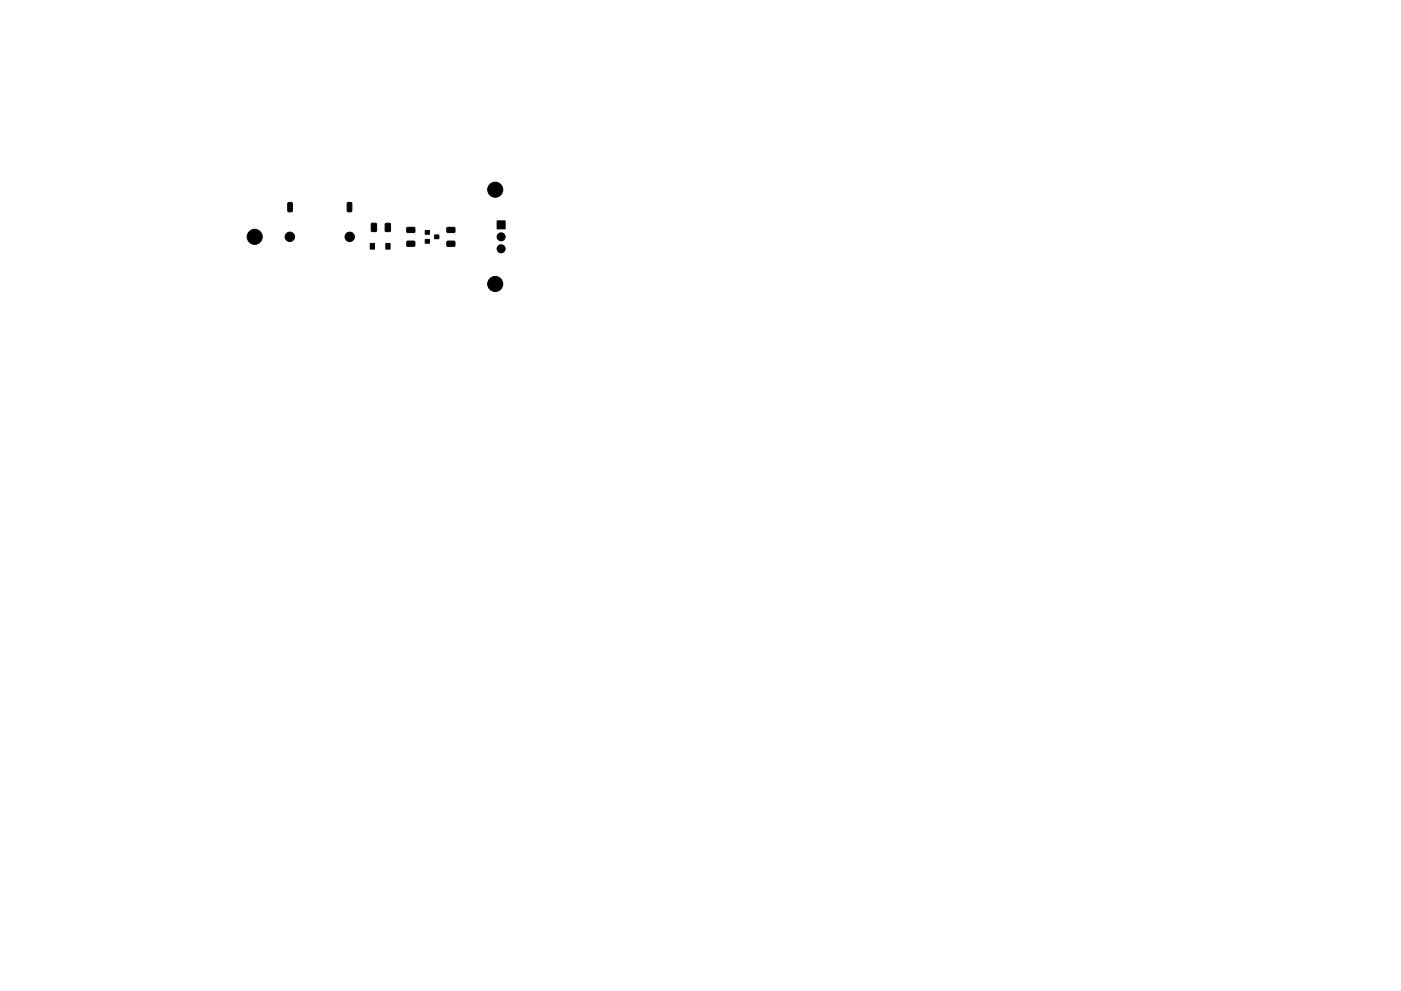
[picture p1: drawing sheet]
<svg xmlns="http://www.w3.org/2000/svg" width="297mm" height="210mm" viewBox="0 0 297 210" stroke-linecap="round" stroke-linejoin="round" font-family="sans-serif">
<g fill="#000" stroke="#000" stroke-width=".21">
<path d="M61.1 43l.7-.1 .2 .2v1.6l-.2 .2h-.6l-.2-.1zM73.7 43l.7-.1 .2 .2v1.6l-.2 .2h-.6l-.2-.1zM78.5 51.6h.9v1.2h-.9zM78.8 47.4l.8-.1 .2 .2v1.4l-.1 .2h-.8l-.2-.1zM81.7 47.4l.9-.1 .2 .2v1.4l-.1 .2h-.8l-.2-.1zM81.8 51.6h.9v1.2h-.9zM86.3 51.2h1.5l.2 .2-.1 .7-.2 .2-1.3-.1-.2-.2zM86.3 48.3h1.5l.2 .1-.1 .8-.2 .1h-1.3l-.2-.2zM90.1 50.8h1v.8h-1zM90.1 48.9h1v.8h-1zM92.1 49.8h1v.8h-1zM94.8 51.2h1.5l.2 .2-.1 .7-.2 .2-1.3-.1-.2-.2z"/>
<path d="M94.8 48.3h1.5l.2 .1-.1 .8-.2 .1h-1.3l-.2-.2zM105.4 46.9h1.7v1.7h-1.7z"/>
<circle cx="54" cy="50.2" r="1.6"/>
<circle cx="61.4" cy="50.2" r="1"/>
<circle cx="74.1" cy="50.2" r="1"/>
<circle cx="105" cy="40.2" r="1.6"/>
<circle cx="106.3" cy="50.2" r=".85"/>
<circle cx="106.3" cy="52.8" r=".85"/>
<circle cx="105" cy="60.2" r="1.6"/>
</g>
</svg>
